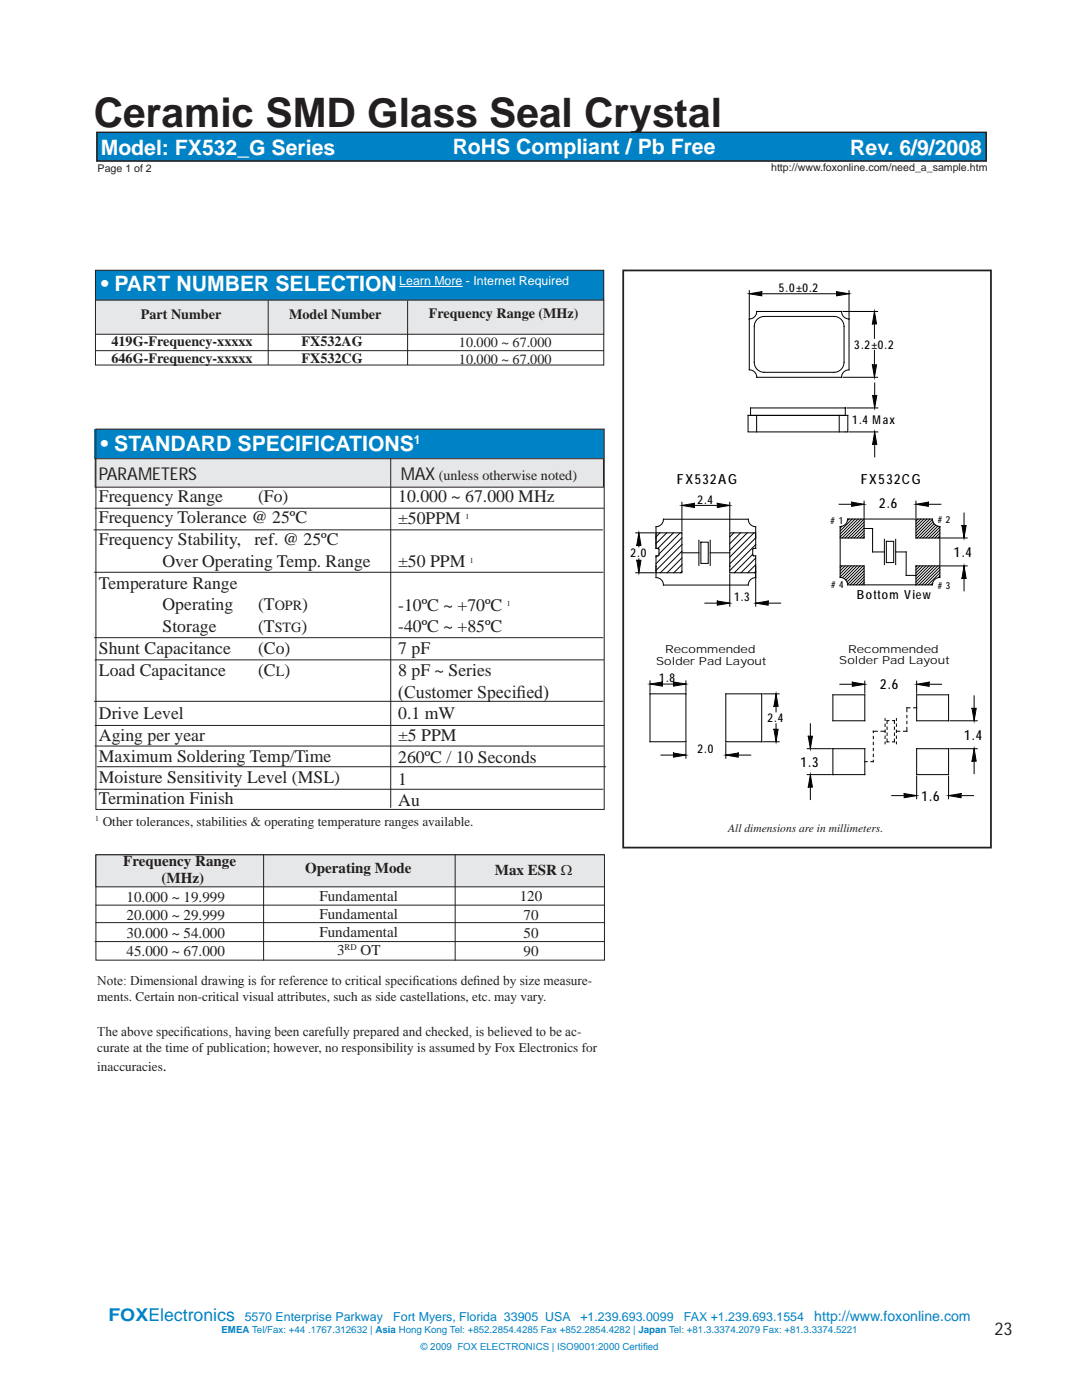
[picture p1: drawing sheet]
<svg xmlns="http://www.w3.org/2000/svg" width="216mm" height="279mm" viewBox="0 0 216 279" stroke-linecap="round" stroke-linejoin="round" font-family="sans-serif">
<defs><g id="words">
<text font-size="8.1" fill="#231f20" x="18.7" y="25.3">Ceramic SMD Glass Seal Crystal</text>
<g font-size="4.2" fill="#fff">
<text x="20.1" y="30.9">Model: FX532_G Series</text>
<text x="90.3" y="30.8">RoHS Compliant / Pb Free</text>
<text x="169.7" y="31">Rev. 6/9/2008</text>
<text x="20.2" y="58.1">• PART NUMBER SELECTION</text>
<text x="20.1" y="90">• STANDARD SPECIFICATIONS</text>
</g>
<g font-size="3.5" fill="#231f20">
<text x="19.7" y="95.8">PARAMETERS</text>
<text x="80" y="95.9">MAX</text>
<text x="19.7" y="100.1">Frequency Range</text>
<text x="51.5" y="100.1">(Fo)</text>
<text x="79.5" y="100.2">10.000 ~ 67.000 MHz</text>
<text x="19.7" y="104.4">Frequency Tolerance @ 25ºC</text>
<text x="79.5" y="104.5">±50PPM</text>
<text x="19.7" y="108.8">Frequency Stability,</text>
<text x="32.4" y="113.1">Over Operating Temp. Range</text>
<text x="50.8" y="108.8">ref. @ 25ºC</text>
<text x="79.5" y="113.2">±50 PPM</text>
<text x="19.7" y="117.5">Temperature Range</text>
<text x="32.4" y="121.8">Operating</text>
<text x="51.5" y="121.8">(T</text>
<text x="60.3" y="121.8">)</text>
<text x="79.5" y="121.9">-10ºC ~ +70ºC</text>
<text x="19.7" y="130.5">Shunt Capacitance</text>
<text x="32.4" y="126.1">Storage</text>
<text x="51.5" y="126.1">(T</text>
<text x="51.5" y="130.5">(Co)</text>
<text x="60.1" y="126.1">)</text>
<text x="79.5" y="126.2">-40ºC ~ +85ºC</text>
<text x="79.5" y="130.6">7 pF</text>
<text x="19.7" y="134.8">Load Capacitance</text>
<text x="51.5" y="134.8">(C )</text>
<text x="79.5" y="134.9">8 pF ~ Series</text>
<text x="19.7" y="143.5">Drive Level</text>
<text x="79.5" y="139.2">(Customer Specif</text>
<text x="79.5" y="143.6">0.1 mW</text>
<text x="103.1" y="139.2">ied)</text>
<text x="19.7" y="147.8">Aging per year</text>
<text x="79.5" y="147.9">±5 PPM</text>
<text x="19.7" y="152.1">Maximum Soldering Temp/Time</text>
<text x="79.5" y="152.3">260ºC / 10 Seconds</text>
<text x="19.7" y="156.3">Moisture Sensitivity Level (MSL)</text>
<text x="19.7" y="160.5">Termination Finish</text>
<text x="79.5" y="156.6">1</text>
<text x="79.5" y="160.9">Au</text>
<text x="198.4" y="266.5">23</text>
</g>
<text font-size="3.5" fill="#0083c6" x="21.6" y="263.6">FOXElectronics</text>
<text font-size="3.2" fill="#231f20" x="32.5" y="213.7">.</text>
<g font-size="3" fill="#231f20">
<text x="24.6" y="172.8">Frequency Range</text>
<text x="32.2" y="176.1">(MHz)</text>
<text x="60.9" y="174.1">Operating Mode</text>
<text x="63.7" y="179.8">Fundamental</text>
<text x="98.7" y="174.6">Max ESR Ω</text>
<text x="103.7" y="179.9">120</text>
<text x="25.3" y="180.1">10.000 ~ 19.999</text>
<text x="25.3" y="183.7">20.000 ~ 29.999</text>
<text x="63.7" y="183.4">Fundamental</text>
<text x="104.5" y="183.5">70</text>
<text x="25.3" y="187.3">30.000 ~ 54.000</text>
<text x="25.3" y="190.9">45.000 ~ 67.000</text>
<text x="63.7" y="187">Fundamental</text>
<text x="67.3" y="190.6">3</text>
<text x="71.9" y="190.6">OT</text>
<text x="104.5" y="187.1">50</text>
<text x="104.5" y="190.7">90</text>
</g>
<g font-size="2.8" fill="#231f20">
<text x="28.1" y="63.7">Part Number</text>
<text x="57.7" y="63.6">Model Number</text>
<text x="85.6" y="63.4">Frequency Range (MHz)</text>
<text x="22.3" y="69">419G-Frequency-xxxxx</text>
<text x="60.2" y="69.1">FX532AG</text>
<text x="91.6" y="69.2">10.000 ~ 67.000</text>
<text x="22.3" y="72.4">646G-Frequency-xxxxx</text>
<text x="60.2" y="72.5">FX532CG</text>
<text x="91.6" y="72.6">10.000 ~ 67.000</text>
<text x="87.6" y="95.9">(unless otherwise noted)</text>
<text x="54.8" y="121.8">OPR</text>
<text x="54.8" y="126.1">STG</text>
<text x="55" y="134.8">L</text>
</g>
<g font-size="2.8">
<text x="135.1" y="96.6">FX532AG</text>
<text x="171.8" y="96.6">FX532CG</text>
<text x="175.4" y="101.3">2.6</text>
<text x="190.4" y="111.1">1.4</text>
<text x="175.6" y="137.4">2.6</text>
<text x="192.4" y="147.6">1.4</text>
<text x="159.7" y="153">1.3</text>
<text x="183.8" y="159.9">1.6</text>
</g>
<text font-size="2.8" fill="#0083c6" x="162.5" y="263.6">http://www.foxonline.com</text>
<g font-size="2.6" fill="#231f20">
<text x="20.5" y="164.8">Other tolerances, stabilities &amp; operating temperature ranges available.</text>
<text x="19.4" y="196.6">Note: Dimensional drawing is for reference to critical specif</text>
<text x="82.3" y="196.6">ications def</text>
<text x="94.4" y="196.6">ined by size measure-</text>
<text x="19.4" y="199.8">ments. Certain non-critical visual attributes, such as side castellations, etc. may vary.</text>
<text x="19.4" y="206.8">The above specif</text>
<text x="19.4" y="209.9">curate at the time of publication; however, no responsibility is assumed by Fox Electronics for</text>
<text x="36.6" y="206.8">ications, having been carefully prepared and checked, is believed to be ac-</text>
<text x="19.4" y="213.7">inaccuracies</text>
</g>
<g font-size="2.5" fill="#fff">
<text x="79.7" y="56.9">Learn More - Internet Required</text>
<text x="82.6" y="88.6">1</text>
</g>
<text font-size="2.5" x="170.9" y="119.5">Bottom View</text>
<g font-size="2.5" fill="#0083c6">
<text x="48.8" y="263.6">5570 Enterprise Parkway</text>
<text x="78.5" y="263.6">Fort Myers, Florida 33905 USA</text>
<text x="115.8" y="263.6">+1.239.693.0099</text>
<text x="136.5" y="263.6">FAX +1.239.693.1554</text>
</g>
<g font-size="2.4">
<text x="155.4" y="58.3">5.0±0.2</text>
<text x="170.5" y="69.6">3.2±0.2</text>
<text x="170.1" y="84.7">1.4 Max</text>
<text x="139.2" y="100.5">2.4</text>
<text x="125.8" y="111.2">2.0</text>
<text x="146.5" y="120">1.3</text>
<text x="131.6" y="136.2">1.8</text>
<text x="153.2" y="144.1">2.4</text>
<text x="139.2" y="150.3">2.0</text>
</g>
<text font-size="2.3" fill="#231f20" x="145.3" y="166">All dimensions are in millimeters.</text>
<g font-size="2.2">
<text x="132.7" y="130.4">Recommended</text>
<text x="169.3" y="130.3">Recommended</text>
<text x="130.9" y="132.7">Solder Pad Layout</text>
<text x="167.5" y="132.5">Solder Pad Layout</text>
</g>
<g font-size="2.1" fill="#231f20">
<text x="19.5" y="34.3">Page 1 of 2</text>
<text x="153.9" y="34.2">http://www.foxonline.com/need_a_sample.htm</text>
</g>
<g font-size="1.9">
<text x="165.7" y="104.5"># 1</text>
<text x="187.1" y="104.4"># 2</text>
<text x="165.9" y="117.4"># 4</text>
<text x="187.1" y="117.5"># 3</text>
</g>
<g font-size="1.9" fill="#0083c6">
<text x="44.2" y="266">EMEA Tel/Fax: +44 .1767.312632 | Asia Hong Kong Tel: +852.2854.4285 Fax +852.2854.4282 | Japan Tel: +81.3.3374.2079 Fax: +81.3.3374.5221</text>
<text x="83.9" y="269.3">© 2009 FOX ELECTRONICS | ISO9001:2000 Certif</text>
<text x="128.3" y="269.3">ied</text>
</g>
<text font-size="1.7" fill="#231f20" x="68.8" y="189.6">RD</text>
<g font-size="1.5" fill="#231f20">
<text x="92.9" y="103.6">1</text>
<text x="93.8" y="112.3">1</text>
<text x="101.1" y="121">1</text>
<text x="19" y="163.9">1</text>
</g>
</g></defs>
<path d="M19 54h101.6v6h-101.6z" fill-rule="evenodd" fill="#0083c6"/>
<path d="M19 60h101.6v6.7h-101.6z" fill-rule="evenodd" fill="#e6e7e9"/>
<path d="M19 59.9h101.6M19 53.9h101.5v18.9h-101.5zM53.5 59.9v12.9M81.3 60v12.8M19.1 66.7h101.5" fill="none" stroke="#231f20" stroke-width=".2"/>
<path d="M79.7 57.2h12.6" fill="none" stroke="#fff" stroke-width=".2"/>
<path d="M19.3 26.4h177.5v5.7h-177.5z" fill-rule="evenodd" fill="#0083c6"/>
<path d="M19.3 26.4h177.5v5.7h-177.5z" fill="none" stroke="#231f20" stroke-width=".32"/>
<path d="M18.9 85.6h101.6v5.9h-101.6z" fill-rule="evenodd" fill="#0083c6"/>
<path d="M19 91.5h101.4v5.7h-101.4z" fill-rule="evenodd" fill="#e6e7e9"/>
<g fill="none" stroke="#231f20" stroke-width=".2">
<path d="M19 91.5h101.4v5.7h-101.4zM19.1 85.6h101.5v75.9h-101.5zM78 91.4v69.8M18.7 105.7h101.6M18.8 114.2h101.6M18.9 101.4h101.6M18.8 127.3h101.6M18.8 140h101.6M18.9 131.7h101.6M18.8 157.5h101.6M18.9 148.9h101.6M18.9 144.8h101.6"/>
<path d="M19.3 153h101.6M19.1 170.6h101.5v21h-101.5z"/>
</g>
<path d="M124.4 54h73.3v115.2h-73.3z" fill="none" stroke="#231f20" stroke-width=".35"/>
<path d="M19.1 170.6h101.5v6.4h-101.5z" fill-rule="evenodd" fill="#e6e7e9"/>
<path d="M19 70h101.5M19.1 170.6h101.5v6.4h-101.5zM52.6 170.5v21.2M90.8 170.5v21.2M18.9 187.9h101.7M19 180.6h101.7M19 184.1h101.7" fill="none" stroke="#231f20" stroke-width=".2"/>
<path d="M124.8 55.7h72.5v105.2h-72.5z" fill-rule="evenodd" fill="#fff"/>
<path d="M124.8 55.7h72.5M124.8 160.9h72.5" fill="none" stroke="#fff" stroke-width=".2"/>
<g fill="none" stroke="#000" stroke-width=".2">
<path d="M149.5 58.6l2.5-.4v.8zM149.5 58v5.3M152 58.6h14.9M166.9 58.2l2.5 .4-2.5 .4zM169.4 58v5.3M169.4 58.6h.1M149.5 63.7a1.49 1.49 0 0 0 1.5-1.5h16.9a1.47 1.47 0 0 0 1.5 1.5M149.5 63.7v10.1a1.49 1.49 0 0 1 1.5 1.5h16.9a1.47 1.47 0 0 1 1.5-1.5v-10.1M149.5 63.7h.1M151 63.8l.7-.5 .8-.1h13.9a2 2 0 0 1 2 1.9v7.2a1.99 1.99 0 0 1-2 2h-13.9a2 2 0 0 1-2-2v-7.2l.2-.8zM168.2 75.3h6.9M168.2 62.2h6.9"/>
<path d="M169.4 63.7h.1M174.1 72.8h.8l-.4 2.5zM174.1 78.9h.8l-.4 2.5zM174.5 62.2l.4 2.4h-.8zM174.5 64.6v2.9M174.5 69.9v2.9M174.5 76.4v2.5M149.3 82.9h19.9v3.3h-19.9zM149.8 81.4h18.9v1.5h-18.9zM151 82.9v3.3M167.5 82.9v3.3M168.7 86.2h.1"/>
<path d="M169 81.4h6.2M169.2 86.2h.1M169.5 86.2h5.7M174.5 86.2l.4 2.5h-.8zM174.5 88.7v2.5M126.9 106.3h3.7M126.9 114.3h3.7M127.1 111.8h.8l-.4 2.5zM127.5 106.3l.4 2.5h-.8zM127.5 108.8v.3M127.5 111.5v.3M130.9 113v2.3l.9 .3a1.45 1.45 0 0 1 .6 1.2h16.9a1.49 1.49 0 0 1 1.5-1.5"/>
<path d="M130.9 109.4v-3.1h5.2v8h-5.2v-3.4h.5l.1-.2v-1.1l-.2-.2M130.9 107.4h.1M130.9 113h.1M130.9 109.4h.4M130.9 106.3h.1M130.9 114.3h.1M131.1 110.9l-.2 .3M131.7 106.3l-.8 .8M133 106.3l-2.1 2.2M134.4 106.3l-3.1 3.1M135.7 106.3l-4.2 4.3M136.1 100.9l2.5-.5v.9z"/>
<path d="M136.1 107.3l-5.2 5.2M136.1 108.7l-5.2 5.1M136.1 110l-4.3 4.3M136.1 111.3l-3 3M136.1 112.7l-1.7 1.6M136.1 114l-.3 .3M136.1 110.3h3.4M136.1 100.2v5.8M136.1 106.3h.1M138.6 100.9h4.5M139.5 107.8v5M139.9 108.2h1.4v4.2h-1.4z"/>
<path d="M141.7 107.8v5M141.7 110.3h3.9M143.1 100.4l2.5 .5-2.5 .4zM143.1 120l2.5 .4-2.5 .4zM145.6 106.3h5.2v3.1l-.5 .1-.1 .1v1.2l.6 .1v3.4h-5.2zM145.6 113h.1M145.6 100.2v5.8M145.6 114.6v6.4M145.6 100.9h.1M145.6 106.3h.1M145.6 114.3h.1M146.4 106.3l-.8 .9"/>
<path d="M147.8 106.3l-2.2 2.2M149.1 106.3l-3.5 3.5M150.2 110.6l-3.7 3.7M150.5 106.3l-4.9 4.9M150.8 107.4v-2.3l-.7-.1a1.46 1.46 0 0 1-.8-1.4h-16.9a1.48 1.48 0 0 1-1.5 1.5v4.3M150.8 113v8M150.8 107.3l-5.2 5.2M150.8 108.7l-5.2 5.2M150.8 111.4l-2.9 2.9M150.8 112.7l-1.6 1.6M150.8 114.1l-.3 .2M150.8 114.3h.1"/>
<path d="M167.4 100.6h2.5M167.6 105.1a1.49 1.49 0 0 0 1.5-1.5h17v.3a1.48 1.48 0 0 0 1.4 1.2v10.1l-.6 .2a1.46 1.46 0 0 0-.8 1.3h-17v-.3a1.5 1.5 0 0 0-1.5-1.2zM167.6 107.4h4.8v-3.8l-3.8 3.8M167.6 112.9h4.8v3.8M168 105l-.4 .4M168 112.9l-.4 .4M168.6 112.9l-1 1M169.2 112.9l-1.6 1.6M169.4 103.6l-.3 .3M169.8 112.9l-2.2 2.2M169.9 100.2l2.5 .4-2.5 .4zM170 103.6l-2.4 2.4"/>
<path d="M170.4 112.9l-2.3 2.4M170.6 103.6l-3 3M171 112.9l-2.5 2.6M171.2 103.6l-3.6 3.6M171.6 112.9l-2.8 2.9M171.8 103.6l-3.8 3.8M172.2 112.9l-3.2 3.2M172.4 100v3.3M172.4 104.2l-3.2 3.2M172.4 104.8l-2.6 2.6M172.4 105.4l-2 2M172.4 106l-1.4 1.4"/>
<path d="M172.4 106.6l-.8 .8M172.4 107.1l-.2 .3M172.4 113.3l-3.3 3.3M172.4 113.9l-2.8 2.8M172.4 114.5l-2.2 2.2M172.4 115.1l-1.6 1.6M172.4 115.7l-1 1M172.4 116.3l-.4 .4M172.4 105.5h1.7v4.7h2.4M176.5 107.6v5.1M176.9 108h1.4v4.3h-1.4zM178.7 110.2h2.1v4.6h2"/>
<path d="M178.7 107.6v5.1M182.8 100.6l2.5-.4v.8zM182.8 103.6v3.8h4.7M182.8 100v3.3M183 112.9l-.2 .2M183.2 103.6l-.4 .4M183.6 112.9l-.8 .8M183.8 103.6l-1 1M184.2 112.9l-1.4 1.4M184.4 103.6l-1.6 1.6M184.8 112.9l-2 2M185 103.6l-2.2 2.2"/>
<path d="M185.3 100.6h2.4M185.4 112.9l-2.6 2.6M185.6 103.6l-2.8 2.8M186 112.9l-3.2 3.2M186.1 103.7l-3.3 3.3M186.1 116.4l-.3 .3M186.2 104.2l-3.2 3.2M186.4 104.5l-2.8 2.9M186.5 112.9l-3.7 3.8v-3.8h4.7M186.7 104.8l-2.5 2.6M187.1 105l-2.3 2.4M187.1 112.9l-3.7 3.8"/>
<path d="M187.5 113.1l-3.5 3.6M187.5 113.7l-2.9 3M187.5 114.3l-2.3 2.4M187.5 105.2l-2.1 2.2M187.5 105.8l-1.5 1.6M187.5 106.4l-1 1M187.5 107l-.4 .4M187.5 114.9l-.3 .4M187.9 107.4h5.1M187.9 112.9h5.1M192 104.9h.8l-.4 2.5zM192.4 112.9l.4 2.5h-.8z"/>
<path d="M192.4 102.4v2.5M192.4 115.4v2.5M129.7 136.5l2.5-.4v.8zM129.7 138.5h7.2v9.5h-7.2zM129.7 135.9v2.3M132.2 136.5h2.2M134.4 136.1l2.5 .4-2.5 .4zM136.9 135.9v2.3M136.9 136.5h.1M140.6 120.4h2.5M144.8 138.5h7.2v9.5h-7.2zM150.8 120.4l2.5-.4v.8z"/>
<path d="M150.8 120.4h.1M152.3 138.5h3.2M153.3 120.4h2.5M154.9 138.5l.4 2.5h-.9zM166.2 138.7h6.4v5.1h-6.4zM167.6 136.6h2.5M170.1 136.1l2.5 .5-2.5 .4zM172.6 135.9v2.5M182.9 136.6l2.5-.5v.9zM182.9 138.7h6.4v5.1h-6.4zM182.9 135.9v2.5M185.4 136.6h2.5"/>
<path d="M194.4 138.9v2.5M131.9 150.7h2.5M134.4 150.3l2.5 .4-2.5 .4zM136.9 148.3v3M144.8 150.7l2.5-.4v.8zM144.8 148.3v3M144.8 150.7h.1M147.3 150.7h2.5M152.3 148h3.2M154.4 145.5h.9l-.4 2.5zM154.9 141v1.1M154.9 144.4v1.1"/>
<path d="M161.1 154.6h4.8M161.1 149.4h4.8M161.3 146.9h.8l-.4 2.5zM161.7 154.6l.4 2.5h-.8zM161.7 144.4v2.5M161.7 157.1v2.5M166.2 149.4h6.4v5.2h-6.4zM172.6 152h.5M174.3 146.9v.5M174.3 148.1v.5M174.3 149.3v.5M174.3 150.5v.5"/>
<path d="M174.3 151.7v.3h-.5M175.1 145.9h-.8v.3M175.8 145.9h.8M176.6 143.4v.4M176.6 144.5v.5M176.6 145.7v.5M176.6 146.9v.5M176.6 148.1v.3M177 145.1v.5M177 146.3v.5M177 147.5v.6h.4M177.4 143.8h-.4v.6"/>
<path d="M177.9 158.8h2.5M178.1 143.8h.4v.6M178.5 145.1v.5M178.5 146.3v.5M178.5 147.5v.6h-.4M178.9 145.9h.7M178.9 143.4v.4M178.9 144.5v.5M178.9 145.7v.5M178.9 146.9v.5M178.9 148.1v.3M180.4 158.4l2.5 .4-2.5 .4z"/>
<path d="M181 142.8v.4M181 144v.4M181 145.2v.7h-.7M181.6 141.3h-.6v.7M182.3 141.3h.6M182.9 149.4h6.4v5.2h-6.4zM182.9 154.9v4.5M189.3 158.8l2.5-.4v.8zM189.3 154.9v4.5M189.6 143.8h5.4M189.6 149.4h5.4M191.8 158.8h2.5"/>
<path d="M194 141.4h.8l-.4 2.4zM194.4 149.4l.4 2.5h-.8zM194.4 151.9v2.5"/>
</g>
<g fill="#000">
<path d="M149.5 58.6l2.5-.4v.8zM166.9 58.2l2.5 .4-2.5 .4zM174.5 62.2l.4 2.4h-.8zM174.1 72.8h.8l-.4 2.5zM174.1 78.9h.8l-.4 2.5zM174.5 86.2l.4 2.5h-.8zM127.5 106.3l.4 2.5h-.8zM127.1 111.8h.8l-.4 2.5zM136.1 100.9l2.5-.5v.9zM143.1 100.4l2.5 .5-2.5 .4zM143.1 120l2.5 .4-2.5 .4zM150.8 120.4l2.5-.4v.8z"/>
<path d="M169.9 100.2l2.5 .4-2.5 .4zM182.8 100.6l2.5-.4v.8zM192 104.9h.8l-.4 2.5zM192.4 112.9l.4 2.5h-.8zM129.7 136.5l2.5-.4v.8zM134.4 136.1l2.5 .4-2.5 .4zM170.1 136.1l2.5 .5-2.5 .4zM182.9 136.6l2.5-.5v.9zM134.4 150.3l2.5 .4-2.5 .4zM144.8 150.7l2.5-.4v.8zM154.9 138.5l.4 2.5h-.9zM154.4 145.5h.9l-.4 2.5z"/>
<path d="M161.3 146.9h.8l-.4 2.5zM161.7 154.6l.4 2.5h-.8zM180.4 158.4l2.5 .4-2.5 .4zM189.3 158.8l2.5-.4v.8zM194 141.4h.8l-.4 2.4zM194.4 149.4l.4 2.5h-.8z"/>
</g>
<use href="#words"/>
</svg>
